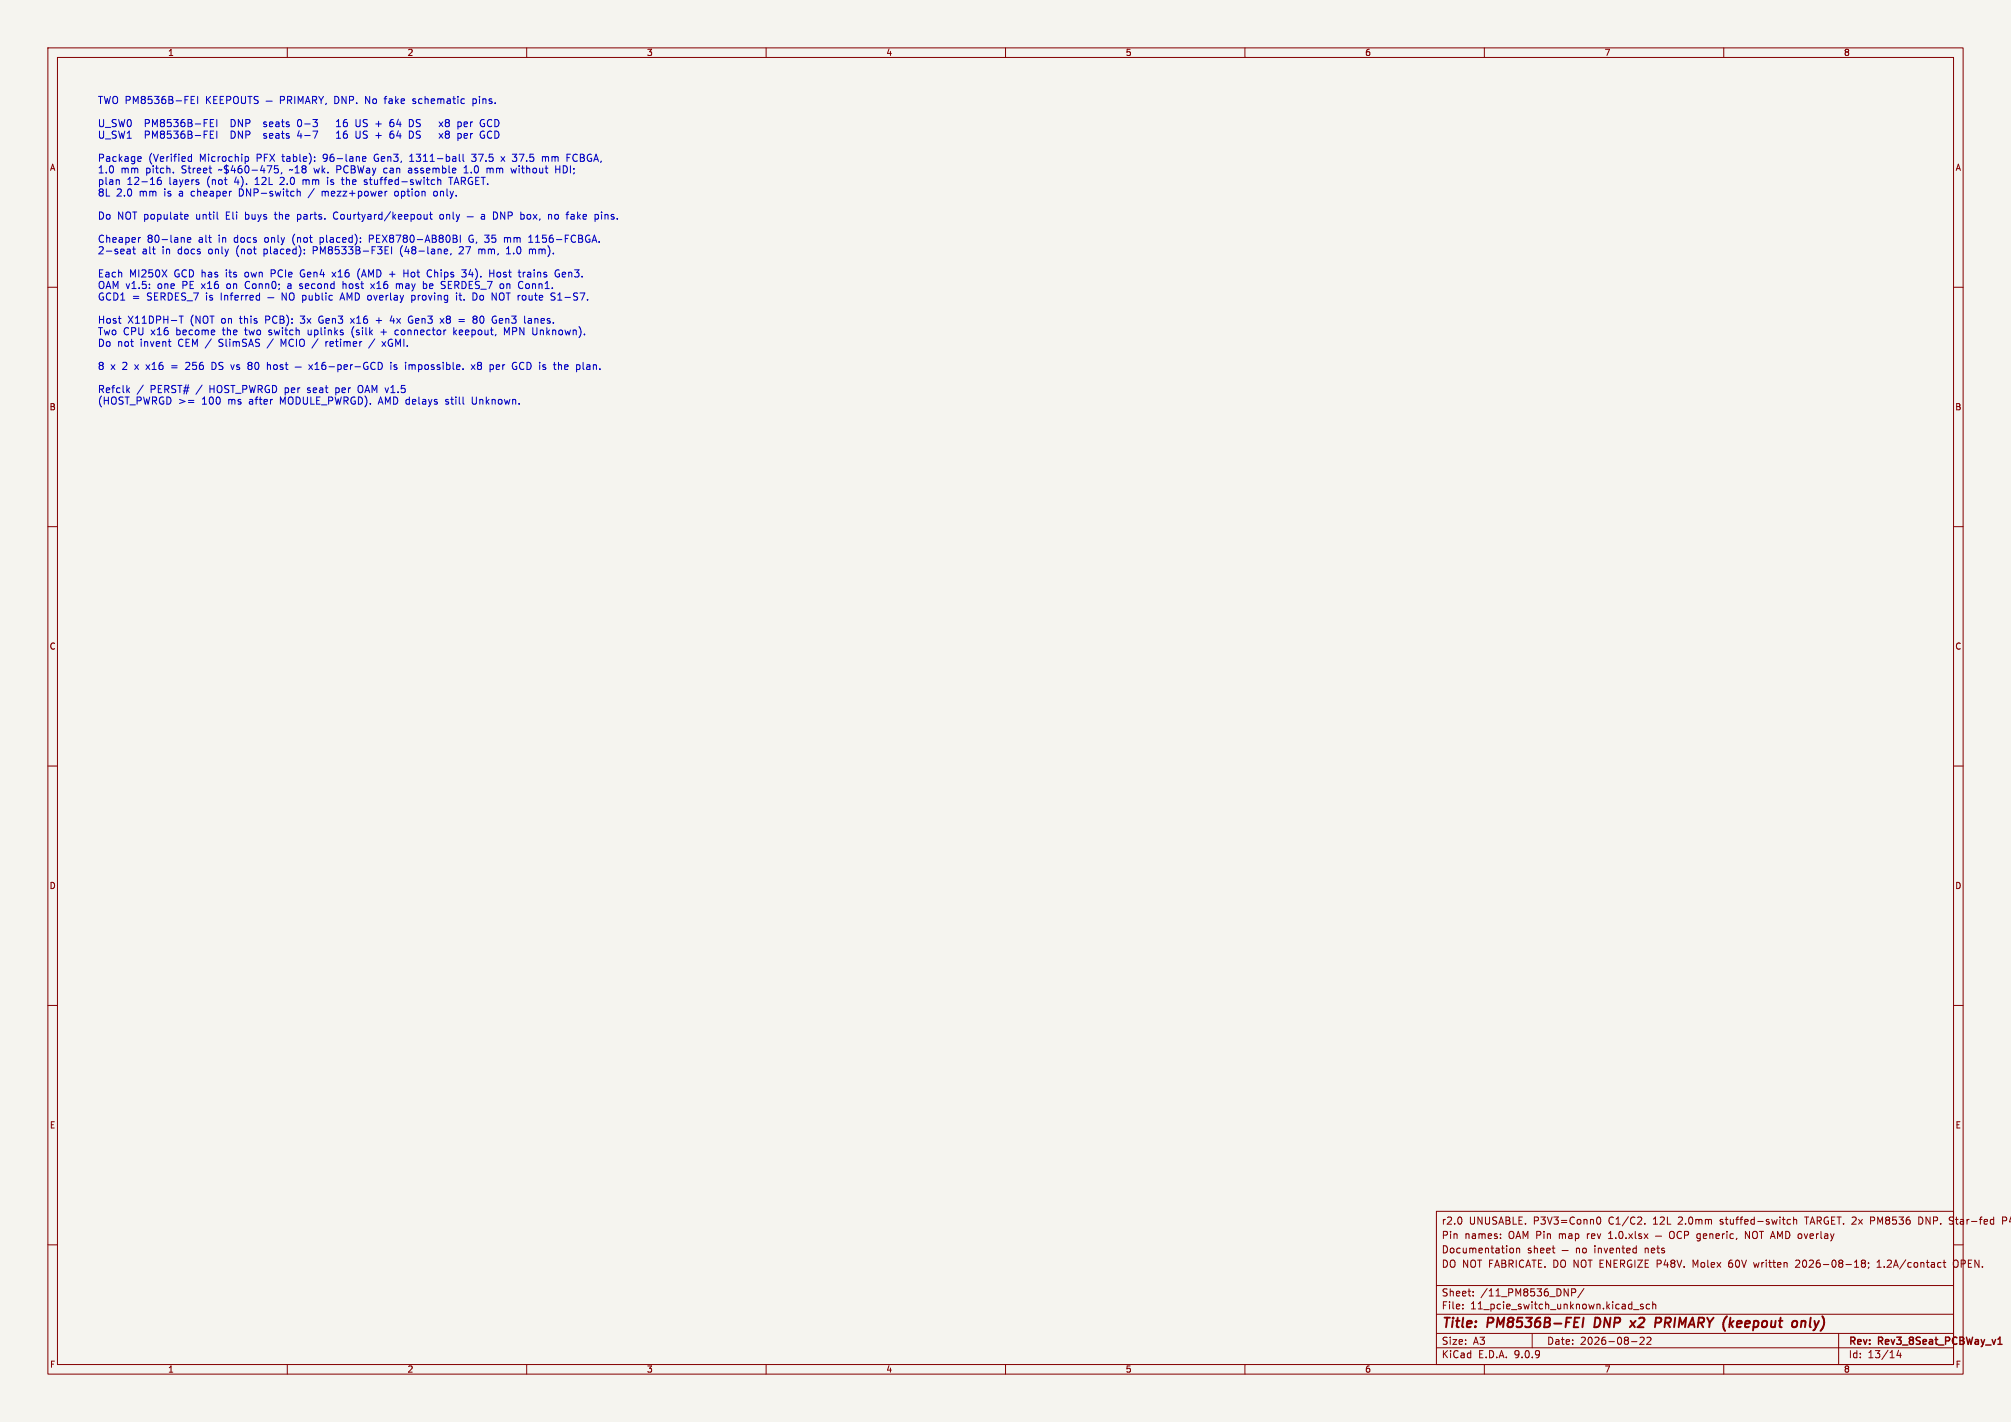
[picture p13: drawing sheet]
<svg xmlns="http://www.w3.org/2000/svg" width="420mm" height="297mm" viewBox="0 0 420 297" stroke-linecap="round" stroke-linejoin="round" font-family="sans-serif">
<defs><g id="words">
<g font-size="2.8" fill="#840000">
<text x="301" y="277.9">Title:</text>
<text x="310.6" y="277.9">PM8536B-FEI</text>
<text x="333.8" y="277.9">DNP</text>
<text x="342.2" y="277.9">x2</text>
<text x="348.1" y="277.9">PRIMARY (keepout</text>
<text x="378.4" y="277.9">only)</text>
</g>
<g font-size="2.1" fill="#0000c2">
<text x="20.3" y="22">TWO PM8536B-FEI</text>
<text x="76.8" y="22">No</text>
<text x="81.1" y="22">fake</text>
<text x="87.1" y="22">schematic</text>
<text x="99.7" y="22">pins.</text>
<text x="20.3" y="26.9">U_SW0</text>
<text x="20.3" y="29.3">U_SW1</text>
<text x="30.2" y="26.9">PM8536B-FEI</text>
<text x="30.2" y="29.3">PM8536B-FEI</text>
<text x="48.4" y="26.9">DNP</text>
<text x="48.4" y="29.3">DNP</text>
<text x="55.6" y="26.9">seats</text>
<text x="55.6" y="29.3">seats</text>
<text x="62.8" y="26.9">0-3</text>
<text x="62.8" y="29.3">4-7</text>
<text x="71.5" y="26.9">16</text>
<text x="71.5" y="29.3">16</text>
<text x="75.6" y="26.9">US +</text>
<text x="75.6" y="29.3">US +</text>
<text x="83.1" y="26.9">64</text>
<text x="83.1" y="29.3">64</text>
<text x="87.2" y="26.9">DS</text>
<text x="87.2" y="29.3">DS</text>
<text x="94.1" y="26.9">x8</text>
<text x="94.1" y="29.3">x8</text>
<text x="98" y="26.9">per</text>
<text x="98" y="29.3">per</text>
<text x="102.9" y="26.9">GCD</text>
<text x="102.9" y="29.3">GCD</text>
<text x="20.3" y="34.1">Package</text>
<text x="31" y="34.1">(Verified</text>
<text x="41.7" y="34.1">Microchip</text>
<text x="53.7" y="34.1">PFX table):</text>
<text x="67.9" y="34.1">96-lane</text>
<text x="78.7" y="34.1">Gen3,</text>
<text x="86.3" y="34.1">1311-ball</text>
<text x="99.4" y="34.1">37.5</text>
<text x="105.7" y="34.1">x</text>
<text x="108.2" y="34.1">37.5</text>
<text x="114.5" y="34.1">mm</text>
<text x="119.8" y="34.1">FCBGA,</text>
<text x="20.3" y="36.5">1.0</text>
<text x="20.3" y="38.9">plan</text>
<text x="20.3" y="41.3">8L</text>
<text x="24.3" y="41.3">2.0</text>
<text x="25.2" y="36.5">mm</text>
<text x="26.5" y="38.9">12-16</text>
<text x="29.1" y="41.3">mm</text>
<text x="30.5" y="36.5">pitch.</text>
<text x="34.4" y="41.3">is</text>
<text x="35.3" y="38.9">layers</text>
<text x="37.7" y="41.3">a</text>
<text x="38.1" y="36.5">Street</text>
<text x="40.3" y="41.3">cheaper</text>
<text x="43.4" y="38.9">(not</text>
<text x="46" y="36.5">~$460-475,</text>
<text x="49.2" y="38.9">4).</text>
<text x="50.5" y="41.3">DNP-switch</text>
<text x="53.7" y="38.9">12L</text>
<text x="59" y="38.9">2.0</text>
<text x="61" y="36.5">~18</text>
<text x="63.9" y="38.9">mm</text>
<text x="66.2" y="36.5">wk.</text>
<text x="68.1" y="41.3">mezz+power</text>
<text x="69.2" y="38.9">is</text>
<text x="71" y="36.5">PCBWay</text>
<text x="72.4" y="38.9">the</text>
<text x="77.2" y="38.9">stuffed-switch</text>
<text x="81" y="36.5">can</text>
<text x="83.4" y="41.3">option</text>
<text x="86.3" y="36.5">assemble</text>
<text x="91.7" y="41.3">only.</text>
<text x="95.2" y="38.9">TARGET.</text>
<text x="98.1" y="36.5">1.0</text>
<text x="103" y="36.5">mm</text>
<text x="108.3" y="36.5">without</text>
<text x="117.6" y="36.5">HDI;</text>
<text x="20.3" y="46.2">Do</text>
<text x="24.5" y="46.2">NOT populate</text>
<text x="41.1" y="46.2">until</text>
<text x="47.4" y="46.2">Eli</text>
<text x="51.6" y="46.2">buys</text>
<text x="58" y="46.2">the</text>
<text x="62.8" y="46.2">parts.</text>
<text x="70.5" y="46.2">Courtyard/keepout</text>
<text x="92.9" y="46.2">only</text>
<text x="104.5" y="46.2">DNP box,</text>
<text x="116.3" y="46.2">no</text>
<text x="120.3" y="46.2">fake</text>
<text x="126.3" y="46.2">pins.</text>
<text x="20.3" y="51">Cheaper</text>
<text x="20.3" y="53.4">2-seat</text>
<text x="29.6" y="53.4">alt</text>
<text x="30.7" y="51">80-lane</text>
<text x="33.9" y="53.4">in</text>
<text x="37.3" y="53.4">docs</text>
<text x="41.5" y="51">alt</text>
<text x="43.8" y="53.4">only</text>
<text x="45.8" y="51">in</text>
<text x="49.2" y="51">docs</text>
<text x="49.7" y="53.4">(not</text>
<text x="55.6" y="53.4">placed):</text>
<text x="55.7" y="51">only</text>
<text x="61.6" y="51">(not</text>
<text x="66.1" y="53.4">PM8533B-F3EI</text>
<text x="67.5" y="51">placed):</text>
<text x="77.9" y="51">PEX8780-AB80BI</text>
<text x="84.4" y="53.4">(48-lane,</text>
<text x="96.9" y="53.4">27</text>
<text x="98.9" y="51">G, 35</text>
<text x="101.1" y="53.4">mm,</text>
<text x="106.6" y="51">mm</text>
<text x="107.1" y="53.4">1.0</text>
<text x="111.9" y="51">1156-FCBGA.</text>
<text x="112" y="53.4">mm).</text>
<text x="20.3" y="58.3">Each</text>
<text x="27" y="58.3">MI250X</text>
<text x="36.4" y="58.3">GCD has</text>
<text x="47.4" y="58.3">its</text>
<text x="51.5" y="58.3">own</text>
<text x="57.1" y="58.3">PCIe</text>
<text x="63.4" y="58.3">Gen4</text>
<text x="70.3" y="58.3">x16</text>
<text x="75.7" y="58.3">(AMD +</text>
<text x="85.6" y="58.3">Hot</text>
<text x="90.7" y="58.3">Chips</text>
<text x="98.1" y="58.3">34).</text>
<text x="104" y="58.3">Host</text>
<text x="110.3" y="58.3">trains</text>
<text x="118" y="58.3">Gen3.</text>
<text x="20.3" y="60.7">OAM v1.5:</text>
<text x="20.3" y="63.1">GCD1 =</text>
<text x="30.7" y="63.1">SERDES_7</text>
<text x="32.9" y="60.7">one</text>
<text x="38.2" y="60.7">PE x16</text>
<text x="43.1" y="63.1">is</text>
<text x="46.4" y="63.1">Inferred</text>
<text x="47.7" y="60.7">on</text>
<text x="51.8" y="60.7">Conn0;</text>
<text x="60.8" y="60.7">a</text>
<text x="63.4" y="60.7">second</text>
<text x="72" y="63.1">AMD overlay</text>
<text x="72.6" y="60.7">host</text>
<text x="78.7" y="60.7">x16</text>
<text x="84" y="60.7">may</text>
<text x="87.1" y="63.1">proving</text>
<text x="89.8" y="60.7">be</text>
<text x="93.8" y="60.7">SERDES_7</text>
<text x="96.6" y="63.1">it.</text>
<text x="100.2" y="63.1">Do</text>
<text x="104.4" y="63.1">NOT route</text>
<text x="106.2" y="60.7">on</text>
<text x="110.2" y="60.7">Conn1.</text>
<text x="117" y="63.1">S1-S7.</text>
<text x="20.3" y="67.9">Host</text>
<text x="20.3" y="70.3">Two CPU x16</text>
<text x="26.6" y="67.9">X11DPH-T</text>
<text x="36.9" y="70.3">become</text>
<text x="39.8" y="67.9">(NOT</text>
<text x="46.4" y="67.9">on</text>
<text x="46.8" y="70.3">the</text>
<text x="50.4" y="67.9">this</text>
<text x="51.6" y="70.3">two</text>
<text x="55.8" y="67.9">PCB):</text>
<text x="56.7" y="70.3">switch</text>
<text x="63.3" y="67.9">3x</text>
<text x="65" y="70.3">uplinks</text>
<text x="67.3" y="67.9">Gen3</text>
<text x="74.1" y="67.9">x16</text>
<text x="74.3" y="70.3">(silk</text>
<text x="79.5" y="67.9">+</text>
<text x="80.5" y="70.3">+</text>
<text x="82.7" y="67.9">4x</text>
<text x="83.7" y="70.3">connector</text>
<text x="86.6" y="67.9">Gen3</text>
<text x="93.5" y="67.9">x8</text>
<text x="96" y="70.3">keepout,</text>
<text x="97.4" y="67.9">=</text>
<text x="100.6" y="67.9">80</text>
<text x="104.7" y="67.9">Gen3</text>
<text x="106.8" y="70.3">MPN Unknown).</text>
<text x="111.6" y="67.9">lanes.</text>
<text x="20.3" y="72.7">Do</text>
<text x="20.3" y="77.6">8</text>
<text x="23" y="77.6">x</text>
<text x="24.5" y="72.7">not</text>
<text x="25.6" y="77.6">2</text>
<text x="28.3" y="77.6">x</text>
<text x="29.3" y="72.7">invent</text>
<text x="30.8" y="77.6">x16</text>
<text x="36.2" y="77.6">=</text>
<text x="37.4" y="72.7">CEM /</text>
<text x="39.3" y="77.6">256</text>
<text x="44.9" y="77.6">DS vs</text>
<text x="46.1" y="72.7">SlimSAS</text>
<text x="52.8" y="77.6">80</text>
<text x="56.5" y="72.7">/</text>
<text x="57" y="77.6">host</text>
<text x="59.3" y="72.7">MCIO /</text>
<text x="69" y="72.7">retimer</text>
<text x="81.2" y="72.7">xGMI.</text>
<text x="83.2" y="77.6">is</text>
<text x="86.5" y="77.6">impossible.</text>
<text x="100.5" y="77.6">x8</text>
<text x="104.4" y="77.6">per</text>
<text x="109.3" y="77.6">GCD is</text>
<text x="118.3" y="77.6">the</text>
<text x="123.1" y="77.6">plan.</text>
<text x="20.3" y="82.4">Refclk</text>
<text x="28.5" y="82.4">/</text>
<text x="31.4" y="82.4">PERST#</text>
<text x="41.1" y="82.4">/</text>
<text x="44" y="82.4">HOST_PWRGD per</text>
<text x="64.8" y="82.4">seat</text>
<text x="70.8" y="82.4">per</text>
<text x="75.6" y="82.4">OAM v1.5</text>
<text x="20.3" y="84.8">(HOST_PWRGD &gt;=</text>
<text x="42.2" y="84.8">100</text>
<text x="47.8" y="84.8">ms</text>
<text x="52.3" y="84.8">after</text>
<text x="58.9" y="84.8">MODULE_PWRGD). AMD delays</text>
<text x="93.9" y="84.8">still</text>
<text x="99.6" y="84.8">Unknown.</text>
</g>
<g font-size="2.1" fill="#840000">
<text x="301" y="256">r2.0</text>
<text x="306.8" y="256">UNUSABLE.</text>
<text x="320.3" y="256">P3V3=Conn0</text>
<text x="336.1" y="256">C1/C2.</text>
<text x="345.5" y="256">12L</text>
<text x="350.9" y="256">2.0mm</text>
<text x="359.8" y="256">stuffed-switch</text>
<text x="377.7" y="256">TARGET. 2x</text>
<text x="391.6" y="256">PM8536</text>
<text x="401.8" y="256">DNP.</text>
<text x="408.4" y="256">Star-fed</text>
<text x="419.7" y="256">P</text>
<text x="301" y="262">Documentation</text>
<text x="301" y="259">Pin</text>
<text x="305.9" y="259">names:</text>
<text x="315.1" y="259">OAM Pin</text>
<text x="318.9" y="262">sheet</text>
<text x="325.8" y="259">map</text>
<text x="331.8" y="259">rev</text>
<text x="333.3" y="262">invented</text>
<text x="336.5" y="259">1.0.xlsx</text>
<text x="343.9" y="262">nets</text>
<text x="365.6" y="259">NOT AMD overlay</text>
<text x="301" y="265">DO NOT FABRICATE. DO NOT ENERGIZE P48V.</text>
<text x="354.2" y="265">Molex</text>
<text x="361.9" y="265">60V</text>
<text x="367.3" y="265">written</text>
<text x="376.2" y="265">2026-08-18;</text>
<text x="393.4" y="265">1.2A/contact</text>
<text x="409.4" y="265">OPEN.</text>
<text x="301" y="273.7">File:</text>
<text x="301" y="271">Sheet:</text>
<text x="307.1" y="273.7">11_pcie_switch_unknown.kicad_sch</text>
<text x="309.2" y="271">/11_PM8536_DNP/</text>
<text x="301" y="281.1">Size:</text>
<text x="307.6" y="281.1">A3</text>
<text x="323" y="281.1">Date:</text>
<text x="330" y="281.1">2026-08-22</text>
<text x="386" y="281.3">Rev:</text>
<text x="392.4" y="281.3">Rev3_8Seat_PCBWay_v1</text>
<text x="301" y="283.9">KiCad</text>
<text x="308.7" y="283.9">E.D.A.</text>
<text x="316.3" y="283.9">9.0.9</text>
<text x="386" y="283.9">Id:</text>
<text x="390.1" y="283.9">13/14</text>
</g>
<g font-size="1.8" fill="#840000">
<text x="35" y="11.9">1</text>
<text x="85" y="11.9">2</text>
<text x="135" y="11.9">3</text>
<text x="185" y="11.9">4</text>
<text x="235" y="11.9">5</text>
<text x="285" y="11.9">6</text>
<text x="335" y="11.9">7</text>
<text x="385" y="11.9">8</text>
<text x="10.3" y="35.9">A</text>
<text x="408.3" y="35.9">A</text>
<text x="10.3" y="85.9">B</text>
<text x="408.2" y="85.9">B</text>
<text x="10.3" y="135.9">C</text>
<text x="408.2" y="135.9">C</text>
<text x="10.3" y="185.9">D</text>
<text x="408.2" y="185.9">D</text>
<text x="10.3" y="235.9">E</text>
<text x="408.3" y="235.9">E</text>
<text x="10.3" y="285.9">F</text>
<text x="35" y="286.9">1</text>
<text x="85" y="286.9">2</text>
<text x="135" y="286.9">3</text>
<text x="185" y="286.9">4</text>
<text x="235" y="286.9">5</text>
<text x="285" y="286.9">6</text>
<text x="335" y="286.9">7</text>
<text x="385" y="286.9">8</text>
<text x="408.3" y="285.9">F</text>
</g>
</g></defs>
<path d="M0 0h420v297h-420z" fill="#f5f4ef" stroke="#f5f4ef" stroke-width=".21"/>
<g fill="none" stroke="#840000" stroke-width=".21">
<path d="M10 10h400v277h-400zM12 12h396v273h-396zM60 10v2M110 10v2M160 10v2M210 10v2M260 10v2M310 10v2M360 10v2M10 60h2M408 60h2M10 110h2"/>
<path d="M408 110h2M10 160h2M408 160h2M10 210h2M408 210h2M300 253h108v32h-108zM305.2 254.5v.9M313.4 258.5v.2M313.4 257.8v.1M333.6 254.3l.2-.1a.8 .8 0 0 1 .5 .7 .8 .8 0 0 1-.5 .8l-.2-.2-.2-.4zM335.9 258.7h.9M336.1 257.5l-.2 .1"/>
<path d="M343.5 255.5v.2M345.7 258.2h1.3M348.9 257.3l.1-.1a.5 .5 0 0 1 .7 .5v.5a.5 .5 0 0 1-.5 .5 .5 .5 0 0 1-.5-.5v-.5zM351.2 257.3a.71 .71 0 0 0-1 .5 .71 .71 0 0 0 .7 .9l.3-.2M351.8 258l.7-.1 .2-.2-.1-.4-.8-.1v1.5M355.1 257.8l-.4-.1-.3 .3 .1 .6h.6M355.1 257.7v1.2l-.3 .3-.4-.1M355.7 258.2l.7-.2v-.2l-.5-.1-.2 .2 .1 .7h.6M357.1 257.8l.2-.1 .4 .1v.9M357.1 257.7v1M358.4 258.2l.7-.2-.1-.2-.4-.1-.2 .2v.7h.6M359.7 257.7v1"/>
<path d="M360.2 257.7l-.5 .3M360.7 257.2v.1M360.7 257.7v1M362 257.8l-.4-.1-.3 .3 .1 .6h.6M362.7 258.6l-.1 .3M364.5 258.7v-1.5l.9 1.5M373.9 254.8l-.4-.1-.3 .3 .2 .6h.5M374.6 254.8l.2-.1 .4 .1v.9M374.6 254.2v1.5M376.9 254.2h.8M390.7 255h.5M391.2 254.2h-.5v1.5"/>
<path d="M401.3 254.3l-.6-.1v1.5l.6-.1M407.4 254.2l.5 .1M407.4 254.9l.5 .2M407.9 255.5l-.6 .2M418.2 255l.7-.1 .2-.2-.1-.4-.8-.1v1.5M10 260h2M300 278.5h108M300 274.5h108M300 268.5h108M305.5 273.2v.2M305.5 272.5v.1M307.7 270.5v.2"/>
<path d="M307.7 269.8v.1M315.6 260.7l.3 .1 .2 .2-.1 .5-.4 .2M316.7 260.8l.2-.1 .4 .1 .1 .9M316.7 260.7v1M320 278.5v3M324.2 260.7h.5M324.6 261.7h.1M326.2 261.2h1.3M328.2 270l.7-.1 .2-.2-.1-.4-.8-.1v1.5M329.2 260.8l.2-.1 .4 .1 .1 .9M329.2 260.7v1M330.7 260.8l.3-.1 .3 .3v.4l-.3 .3-.3-.1-.2-.2z"/>
<path d="M330.8 269.1l-1.3 1.9M341.2 273.5h1.1M342.5 279.4l.6-.1 .3 .4-1 1.1h1M343.2 272.5l-.4-.1-.2 .2 .1 .2 .5 .2v.3h-.6M343.9 279.4l.6-.1 .3 .4-.9 1.1h.9M344.5 272.5l-.4-.1-.3 .3 .1 .6h.6M345.2 272.5l.2-.1 .3 .1 .1 .9M345.2 271.9v1.5M354.1 264.3l-.5-1.1v1.5M361.3 263.3a1.01 1.01 0 0 0 0 1.4M361.3 263.8l-.3 .2M366.2 263.7l.3 1 .3-.7"/>
<path d="M375.6 263.2l-.6 .1M375.8 263.8l-.9 .9h1M384 278.5v6.5M387.3 264.7h.9M389 263.8l-.3-.3 .3-.3 .4 .1 .2 .2-.3 .3M389 263.8l-.3 .3v.3l.3 .3 .4-.1 .2-.2-.1-.4-.2-.2M389 263.8h.3M390.2 263.8v.1M390.3 264.6l-.1 .3M392 264.7h.9M392 263.6l.4-.4v1.5M405.8 263.7h.6"/>
<path d="M406 263.2v1.3l.4 .2M408 260h2M408.9 263.4l-.3-.2a.5 .5 0 0 0-.7 .5v.5a.5 .5 0 0 0 .4 .5 .5 .5 0 0 0 .6-.2M60 285v2M110 285v2M160 285v2M210 285v2M260 285v2M300 281.5h108M310 285v2M340.7 280.2h1.2M360 285v2"/>
<path d="M396.5 282l-.3 1.1h.9M396.9 282.6v1"/>
</g>
<path d="M417.3 280.8h.8" fill="none" stroke="#840000" stroke-width=".3"/>
<path d="M328.7 277.2h.9M328.8 276.2h.7M328.9 275.2h1M330.7 275.2l-.2 2M333.2 275.2l-.2 2h.4M340.5 275.9l.9 1.3M341.6 275.9l-1.2 1.3M345.9 275.2l.9 .1a.58 .58 0 0 1-.3 1h-.8M376.2 276.1l.3-.2 .5 .1v1.2M376.3 275.9l-.2 1.3" fill="none" stroke="#840000" stroke-width=".4"/>
<g fill="none" stroke="#0000c2" stroke-width=".21">
<path d="M24.8 37.6l.1 .9M29 32.7l.4 .1 .1 .3-.7 .1M29.4 33.6l-.4 .1M32.9 37.4l-.1 .9 .3 .2h.5l.1-.2v-.4l-.3-.3M33.1 37.6l-.3 .3M36.2 36v.1M39.3 33.6l.3 .1 .4-.1M39.9 20.8h.5M40 32.8l-.4-.1-.3 .2M40 32.2v1.5M40.6 20.1h-.7v1.5h.7M41.3 20.1v1.5"/>
<path d="M43.1 20.1v1.5M43.3 20.8l.7 .8M43.9 25.7h.5M43.9 28.1h.5M44 20.1l-.9 .9M44.6 20.8h.5M44.6 25h-.7v1.5h.7M44.6 27.4h-.7v1.5h.7M45.3 25v1.5M45.3 27.4v1.5M45.3 20.1h-.7v1.5h.7M46 20.8h.5"/>
<path d="M46.7 20.1h-.7v1.5h.7M47.3 20.9l.8-.1 .1-.2-.1-.3-.8-.2v1.5M48.8 20.3l.3-.2a.5 .5 0 0 1 .7 .5v.5a.5 .5 0 0 1-.5 .6 .5 .5 0 0 1-.5-.6zM50.4 20.1v1.2l.3 .3h.4l.2-.3v-1.2M51.2 32.8l.4-.1 .3 .3-.1 .6h-.6M51.8 20.1h.8M52.2 20.1v1.5M53.9 20.2l-.6-.1-.2 .2v.4l.7 .3 .1 .3-.3 .3h-.5M55.6 21.1h1.2M57.3 34.6v.7l.2-.1M57.8 35.2l.3 .3v.5l-.3 .1-.5-.1M58.6 20.9l.7-.1 .1-.2-.1-.3-.7-.2v1.5"/>
<path d="M58.8 36.1l-.1 .2M60.1 20.9l.7-.1 .1-.2-.1-.3-.7-.2v1.5M60.4 20.9l.5 .7M61.6 20.1v1.5M62.1 39.5v1.5M62.2 25.2v1M62.3 21.6v-1.5l.5 1.1 .5-1.1v1.5M62.5 27.3l-.4 1.1h1M63.3 37.5v1M63.3 37.6v.1M63.8 21.6l.5-1.5 .5 1.5M63.9 21.2h.7"/>
<path d="M65.3 20.9l.7-.1 .1-.2v-.3l-.8-.2v1.5M65.6 39.4l-1.3 1.9M65.6 20.9l.5 .7M65.7 32.8v.1M65.7 33.6v.1M66.6 20.1l.5 .8M67.1 20.9v.7M67.3 40v1M67.5 40l-.2 .1M67.6 20.1l-.5 .8M68.1 21.6l-.1 .2M68.4 37.5v1"/>
<path d="M69.9 20.1a.76 .76 0 0 1 .9 .8 .76 .76 0 0 1-.9 .7zM70.3 26.5h.8M70.3 25.4l.4-.4v1.5M70.3 27.8l.4-.4v1.5M70.3 28.9h.8M70.3 34.6v1.5M70.3 35.4h.6M71.5 37v1.3l.3 .2M72.3 20.1v1.5l-.9-1.5v1.5M73 20.9l.7-.1 .1-.2v-.3l-.8-.2v1.5M74.4 26.3l.2 .2 .5-.1M74.4 28.7l.2 .2 .5-.1"/>
<path d="M74.5 21.5v.1M75.7 33.2l.7-.1-.1-.3-.4-.1-.2 .2 .1 .7h.5M76.1 38.5h.5M76.1 37.6v.4l.5 .1M80.1 35.8l.3 .3M80.2 20.6h.6M80.4 35.1l-.3 .3M80.7 40h.1M81.7 25.5l.4 .1 .2 .2-.1 .5-.5 .2M81.7 27.9l.4 .1 .2 .2-.1 .5-.5 .2M82.1 25h-.4M82.1 27.4h-.4"/>
<path d="M82.9 40h-.3l-.2 .2 .1 .6 .4 .2M85.6 33.7h.8M85.8 35.1l-.5 .1M85.8 32.4l-.2 .2M85.8 35.6h-.3l-.2 .2v.3h.5M86.1 25l.2 .6-.2 .8M86.1 27.4l.2 .6-.2 .8M86.2 21.6h.4M86.4 20.6l-.2 .2 .2 .3M90.3 37.5l.5 .1M90.8 38.5h-.5M91.4 37.7l.2-.2 .4 .1 .1 .9"/>
<path d="M91.4 37v1.5M91.7 25.5l.8 1M91.7 27.9l.8 1M92.5 25.5l-.8 1M92.5 27.9l-.8 1M93.3 25.6l-.2 .1-.1 .5 .1 .2 .5 .1M93.3 28l-.2 .2-.1 .4 .1 .2 .5 .1M93.3 25.6h.3M93.3 28h.3M93.6 25h-.5l-.1 .2 .3 .4M93.6 27.4h-.5l-.1 .3 .3 .3M94.1 37v1.5"/>
<path d="M95.9 32.2v1.3l.2 .2M96.7 32.2v1.3l.2 .2M96.9 36.1h.9M96.9 35.1l.4-.5v1.5M97.4 25.5h-.3l-.2 .2 .1 .7 .4 .1M97.4 27.9h-.3l-.2 .2 .1 .7 .4 .1M97.6 25.8l-.7 .2M97.6 28.2l-.7 .2M98.5 33.6l.6 .1M98.5 32.2h.9M98.8 21.6h.4M98.8 20.6v1.5"/>
<path d="M99.2 20.6l-.4 .1M100.6 25h.5M101.7 35.3l.4-.2 .2 .2M101.7 35.1v1M102.3 25a.81 .81 0 0 0-.5 .7 .81 .81 0 0 0 .5 .8M102.3 27.4a.81 .81 0 0 0-.5 .7 .81 .81 0 0 0 .5 .8M102.3 35.3v.8M102.4 35.2l-.1 .1M104.6 32.7l.8 1M105.4 32.7l-.8 1M107 32.2h.9l-.5 .6h.2M107.2 33.7h.4"/>
<path d="M107.8 35.1l-.2 1-.3-.7-.3 .7M113.3 32.9l.4-.2 .2 .2M113.3 32.7v1M113.9 32.9v.8M114 32.8l-.1 .1M116.1 34.6v1.5M116.1 35.3h.8M116.9 34.6v1.5M118.4 32.9h.5M119.1 32.2h-.7v1.5M27.1 52.1l.1 .9M27.2 53h-.5"/>
<path d="M27.2 52.4l-.5 .1M27.9 51.5v1.3l.4 .2M29.3 49.6l-.3 .2M31.2 59.3v.2M38.3 49.6l.2 .2v.8M38.6 45.7h.6M38.6 44.9l.5-.1 .2 .3-.7 .2M39.1 50.1l.7-.1v-.3l-.5-.1-.2 .2 .1 .7h.6M45.4 45.7l.2 .1M60.1 59.8v.4M62.1 40.1l.2-.1h.3l.1 1M62.1 44.8v1.5"/>
<path d="M62.1 45.7l.2 .1M62.3 44.8l-.2 .1M62.6 59.6l.2 .2M62.8 59.3l-.2 .2M62.8 56.6l-.1 .4 .1 .6M63.6 52.9v.1M63.6 52.1v.1M65.4 52.3h.6M66 51.5h-.6v1.5M66.8 49.6v1.5M66.8 50.5l.2 .1M67 49.6l-.2 .1"/>
<path d="M69.3 56.9l.8 1M69.9 44.4l-.3 .5 .3 .8M70.1 56.9l-.8 1M71.6 58.8v1.5M72.1 59.3l-.5 .1M75.1 56.1a1.72 1.72 0 0 0 0 2.3M77.1 49.9h.6M77.4 59.3l.8 1M77.7 49.1h-.6v1.5M78.2 59.3l-.8 1M80.4 53h.7M80.4 52.2h.5"/>
<path d="M81.8 51.5v1.5M82.8 59.3v1M82.8 59.3v.1M83.3 59.3l.1 .2M83.4 59.5v.8M83.5 59.3l-.1 .2M83.8 51.7l-.2 .9 .2 .7M84.3 56.4v1.5M84.3 57.1h.9M88.4 58.8v1.5M88.6 44.8v.9l.4 .1 .2-.2M88.6 59.3h.4l.1 .3v.5l-.5 .2"/>
<path d="M89.2 44.8v1M89.5 56.4h.3l.3 .1M89.7 44.8h.6M89.9 44.3v1.3l.4 .2M90.1 57.7l-.3 .2-.3-.1M91.2 40h-.4l-.2 .2 .1 .7h.5M92.3 44.8l-.3 .1-.2 .2 .1 .5 .4 .2M92.7 59.6l.3 .2-.3 .5M93 52l.4 .1 .1 .3-.7 .1M93.4 53h-.4M94.2 53l-.1 .2M94.6 49.1l.7 .2 .1 .2-.3 .3"/>
<path d="M94.6 49.8h.5M95.1 49.8l.4 .3-.1 .4-.8 .1M96.1 49.1v1.5M96.4 56.4h.9l-.5 .5 .5 .2v.5l-.2 .3h-.5M96.5 51.5l-.6 .2M96.7 52.2l-.9 .8h1M97.6 45.3h1.2M98.4 49.1a.81 .81 0 0 0-.5 .8 .81 .81 0 0 0 .5 .7M100 52v1M100.2 52l-.2 .2M100.4 52l.2 .1M100.6 44.9h.5l.1 .9"/>
<path d="M101.2 45.1l-.5 .1-.2 .2 .2 .4 .5-.1M102.3 57.1h.8M103.1 44.3a.76 .76 0 0 1 .8 .7 .76 .76 0 0 1-.8 .8zM103.1 56.4v1.5M105.4 49.7l.4-.1 .2 .2M105.8 53h.8M105.8 52l.4-.5v1.5M106 49.8v.8M106.1 49.7l-.1 .1M108.9 58.8l.3 .1M109.3 56.9v1M109.7 56.9l-.4 .2"/>
<path d="M110.4 50.6h.9M110.6 49.5l.2-.4v1.5M110.6 52.1l.4-.1 .2 .2M111.2 52.2v.8M111.4 52l-.2 .2M114.8 44.8l.4 .2v.8M116.6 57.2h.2v.6l-.4 .1-.3-.3M116.8 56.4h-.4l-.3 .2M118.8 44.3l-.3 .1M119.3 45.7l.5 .1M119.7 44.8l-.4 .1M119.8 45.2l-.5 .1"/>
<path d="M124.8 44.9l.2 .2-.2 .6M125.6 44.3v.1M125.6 44.8v1M31.2 60.1v.2M35.1 71.3h.6M35.6 72.3h.1M37.4 66h.9M37.8 66v1.5M44.6 75.7h-.3v1.5h.3M51.8 77l.5 .2M51.8 76.2l.3 .1M52.1 76.3h.2"/>
<path d="M52.1 76.3l-.3 .2M52.3 75.7l-.5 .1M54.1 61.7l.1 .1M54.2 61.2v1.5M54.2 62.6l-.1 .1M55.8 75.7v1.5M55.9 62.2h1.3M56.4 76.2h-.3l-.3 .1M59.2 71.9l-.5-1.1v1.5M59.8 61.2v1.5l-.9-1.5v1.5M60.5 61.4a1.01 1.01 0 0 0 .3 1.3 .5 .5 0 0 0 .6-.5l-.1-.8M61.6 76.7h1.3"/>
<path d="M62.6 60.2l.4 .1M63.2 61.8l.4-.1 .3 .3-.1 .6h-.6M63.2 61.7v1.5M64.3 68.9l.1 1M64.5 76.2l.8 1M64.6 61.7v.9l.4 .1 .2-.2M65.2 61.7v1M65.3 76.2l-.8 1M65.8 77.2h.8M65.8 76.1l.4-.4v1.5M65.9 61.8l.4-.1 .3 .3-.1 .6h-.6M65.9 61.2v1.5"/>
<path d="M66.7 66.2l-.1 .5 .1 .6M67.3 61.2v1.3l.2 .2M67.9 75.7h-.4a1.01 1.01 0 0 0 0 1.5l.5-.2 .1-.5-.3-.3-.5 .1-.1 .2M68.1 61.7v1M68.1 71.3v1M68.2 71.4l-.1 .2M68.7 76.6h1.1M69.4 61.8l-.4-.1-.3 .3 .1 .6h.6M70.6 76.2h.4l.3 .3-.2 .6h-.5M70.6 76.2v1.5M71.1 62.3h.7M71.5 61.2l-.5 1.5"/>
<path d="M71.8 76.7l.8-.2-.1-.3h-.4l-.3 .2 .1 .7h.6M73.2 66.5l.8 1M73.2 76.2v1M73.6 68.6l-.1 .9 .2 .7M73.6 76.2l-.4 .3M74 66.5l-.8 1M74.1 76.6h1.2M76.8 75.7a.7 .7 0 0 0-.9 .7 .7 .7 0 0 0 .9 .7v-.6h-.2M78.3 70.8l-1.3 1.9M78.3 75.8a.71 .71 0 0 0-.9 .5 .71 .71 0 0 0 .7 .9l.2-.2M78.6 66.9h1.1M79 75.7a.76 .76 0 0 1 .9 .7 .76 .76 0 0 1-.9 .8z"/>
<path d="M79.6 69.4h1.1M79.8 71.3l.8 1M80.6 71.3l-.8 1M81.6 75.7v.1M81.6 76.2v1M81.8 65.9l-.3 1.1h.9M82.3 77.1l.4 .1M82.7 76.2l-.4 .2v.2l.4 .1M83.1 68.9l-.5 .1-.1 .2 .1 .6 .5 .1M85.4 76.2v1M85.6 67.4h.5M85.9 66.9h.3"/>
<path d="M86 62.6h.6M86 61.7v1.5M86 66l-.4 .1M86 76.2h-.4l-.2 .1M91.9 66.5l.8 1M92.7 66.5l-.8 1M94.8 68.4v1.5M94.9 69.4l.4 .5M95.3 68.9l-.5 .6M95.3 61.7v1M95.8 61.7h.6M95.8 66.7h1.2"/>
<path d="M95.8 67.2h1.2M98.4 76.2l.8 1M98.8 66.4l.3-.4 .4 .1 .1 .3-.3 .3M99.1 66.7h.2M99.2 76.2l-.8 1M99.3 66.7l.3 .1v.4l-.1 .2-.4 .1M99.6 61.5v.5l-.1 .5-.7 .2M99.8 75.8v.4M99.8 76.5v.5M102.8 61.2l.8 1.5v-1.5M103.4 66.9h.3v.5l-.3 .1M103.5 66l.1 .1"/>
<path d="M103.8 76.2l-.2 .2v.6l.2 .2M104.3 76.5l-.7 .2M106.3 68.4l-.5 1.1-.5-1.1v1.5M107.3 75.7h.5M108.8 75.7l-.3 .6 .3 .8M109.2 60.1l-.1 .1M110.5 66.5h.3l.2 .2v.8M111 66.9h-.5M111 67.4l-.5 .1M115.3 61.9l.5 .1 .1 .4-.3 .3h-.3M117.2 76.2l.1 1M121.8 77.1l.2 .1"/>
<path d="M122.6 76.7v.4M26.6 81.4l.5 .6M27.1 81l-.6 .6M29.9 80.4l-1.3 2M39.3 83.6h1.2M39.3 84.1h1.2M70.1 81v1.5M70.1 81.9l.2 .1M70.3 81l-.2 .1M75.1 80.5l-.1 .1a.96 .96 0 0 0 .1 1.4M93.1 84.3l.4 .1M93.3 83.4l-.2 .2 .2 .3"/>
<path d="M98.6 82.9v1.2l.3 .3h.3"/>
</g>
<use href="#words"/>
</svg>
